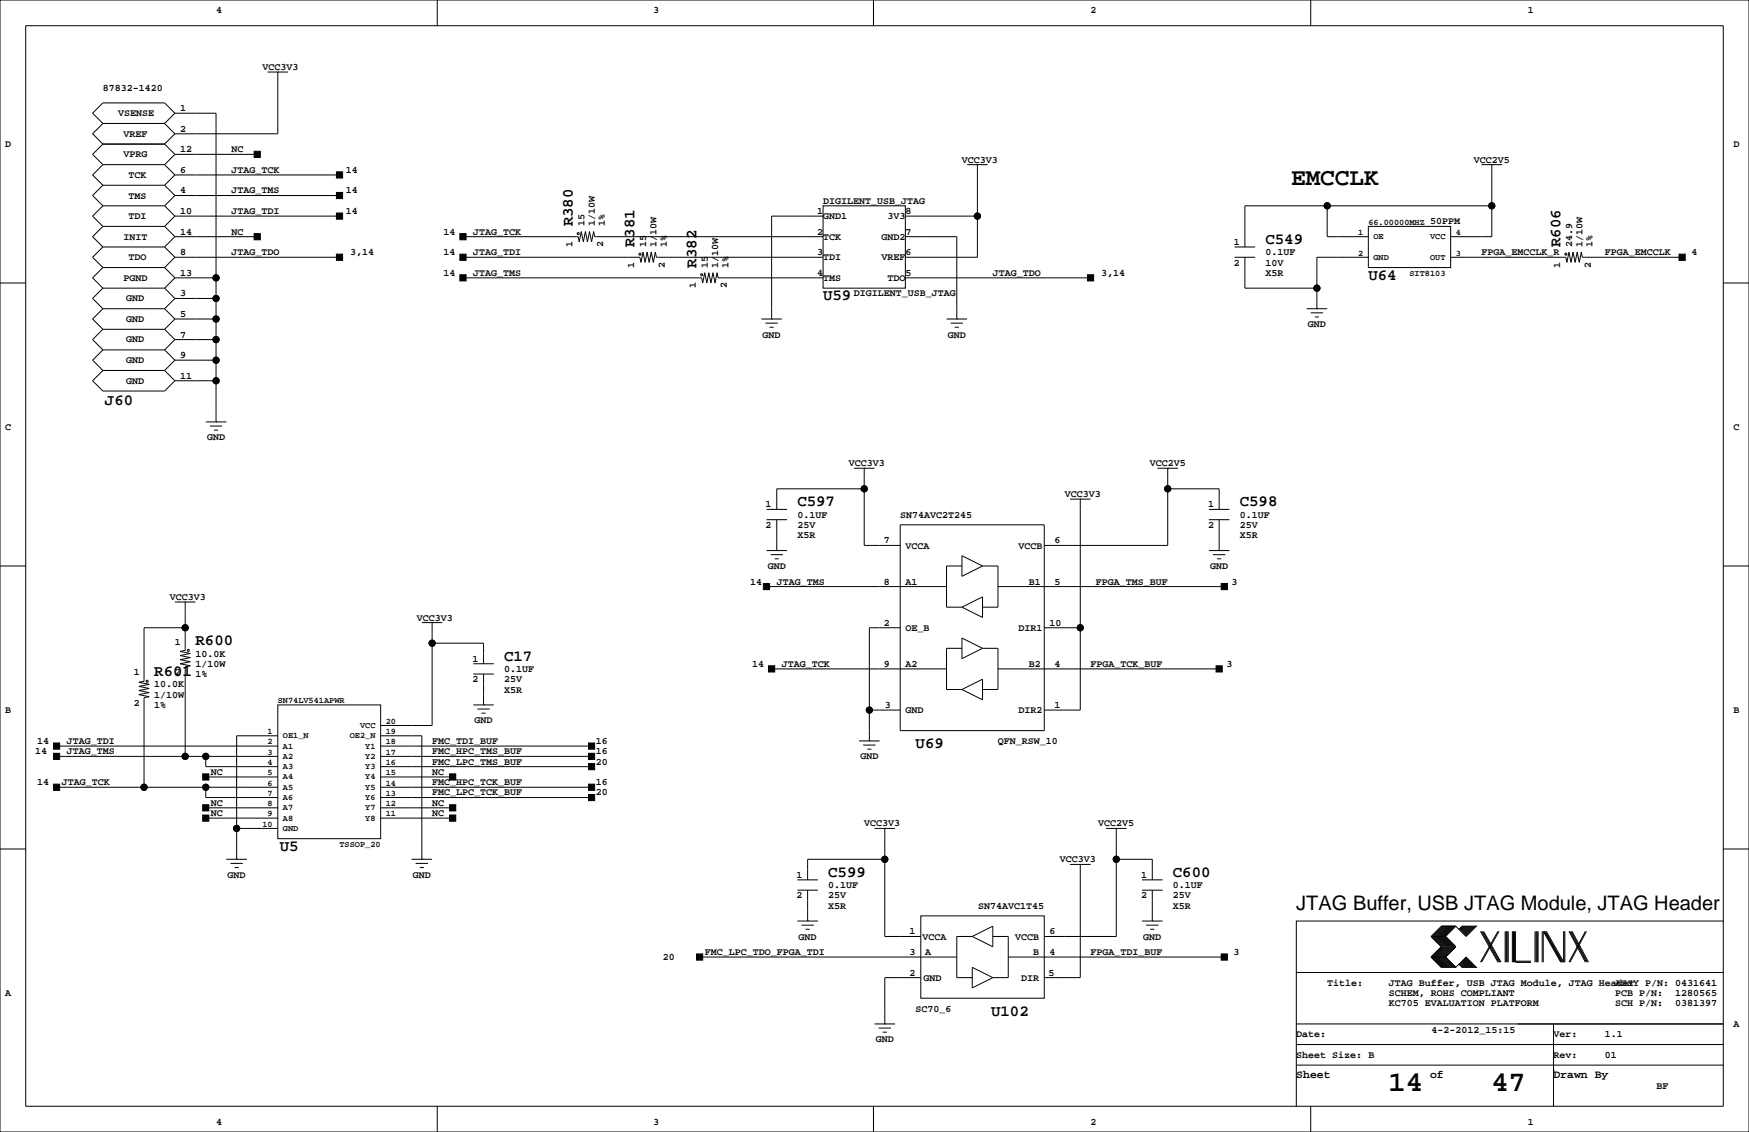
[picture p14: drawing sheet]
<svg xmlns="http://www.w3.org/2000/svg" width="432mm" height="279mm" viewBox="0 0 432 279" stroke-linecap="round" stroke-linejoin="round" font-family="sans-serif">
<defs><g id="words">
<g font-size="7.1">
<text x="342.8" y="269.3">14</text>
<text x="368.2" y="269.3">47</text>
</g>
<text font-size="6" x="318.8" y="45.8">EMCCLK</text>
<text font-size="4.9" x="320" y="224.6">JTAG Buffer, USB JTAG Module, JTAG Header</text>
<g font-size="3.9">
<text x="141.4" y="55.9" transform="rotate(-90 141.4 55.9)">R380</text>
<text x="156.7" y="61" transform="rotate(-90 156.7 61)">R381</text>
<text x="312.4" y="60.2">C549</text>
<text x="385.3" y="61" transform="rotate(-90 385.3 61)">R606</text>
<text x="171.9" y="66" transform="rotate(-90 171.9 66)">R382</text>
<text x="337.8" y="69.1">U64</text>
<text x="203.2" y="74.1">U59</text>
<text x="25.9" y="100">J60</text>
<text x="196.8" y="124.9">C597</text>
<text x="306.1" y="124.9">C598</text>
<text x="48.3" y="159.2">R600</text>
<text x="38.1" y="166.8">R601</text>
<text x="124.5" y="163">C17</text>
<text x="226.1" y="184.6">U69</text>
<text x="69.1" y="210">U5</text>
<text x="204.5" y="216.4">C599</text>
<text x="289.6" y="216.4">C600</text>
<text x="244.7" y="250.7">U102</text>
</g>
<g font-size="2.8">
<text x="320" y="266.1">Sheet</text>
<text x="353.1" y="266.1">of</text>
<text x="383.5" y="266.1">Drawn By</text>
</g>
<g font-size="2.5">
<text x="53.3" y="3.3">4</text>
<text x="161.3" y="3.3">3</text>
<text x="269.2" y="3.3">2</text>
<text x="377.2" y="3.3">1</text>
<text x="64.8" y="17.3">VCC3V3</text>
<text x="25.4" y="22.4">87832-1420</text>
<text x="29.2" y="28.7">VSENSE</text>
<text x="44.4" y="27.4">1</text>
<text x="30.5" y="33.8">VREF</text>
<text x="44.4" y="32.5">2</text>
<text x="1.3" y="36.3">D</text>
<text x="30.5" y="38.9">VPRG</text>
<text x="44.4" y="37.6">12</text>
<text x="57.1" y="37.6">NC</text>
<text x="237.5" y="40.1">VCC3V3</text>
<text x="363.9" y="40.1">VCC2V5</text>
<text x="428" y="36.3">D</text>
<text x="31.7" y="43.9">TCK</text>
<text x="44.4" y="42.7">6</text>
<text x="44.4" y="47.8">4</text>
<text x="57.1" y="47.8">JTAG_TMS</text>
<text x="57.1" y="42.7">JTAG_TCK</text>
<text x="85.4" y="47.8">14</text>
<text x="85.4" y="42.7">14</text>
<text x="31.7" y="49">TMS</text>
<text x="44.4" y="52.8">10</text>
<text x="57.1" y="52.8">JTAG_TDI</text>
<text x="85.4" y="52.8">14</text>
<text x="201.7" y="52.8">1</text>
<text x="203.2" y="50.3">DIGILENT_USB_JTAG</text>
<text x="223.5" y="52.8">8</text>
<text x="30.5" y="59.2">INIT</text>
<text x="31.7" y="54.1">TDI</text>
<text x="44.4" y="57.9">14</text>
<text x="57.1" y="57.9">NC</text>
<text x="109.5" y="57.9">14</text>
<text x="116.8" y="57.9">JTAG_TCK</text>
<text x="144.3" y="55.9" transform="rotate(-90 144.3 55.9)">15</text>
<text x="146.8" y="55.9" transform="rotate(-90 146.8 55.9)">1/10W</text>
<text x="149.4" y="55.9" transform="rotate(-90 149.4 55.9)">1%</text>
<text x="201.7" y="57.9">2</text>
<text x="203.2" y="54">GND1</text>
<text x="203.2" y="59.1">TCK</text>
<text x="217.6" y="59.1">GND2</text>
<text x="219.1" y="54">3V3</text>
<text x="223.5" y="57.9">7</text>
<text x="353.1" y="55.4">50PPM</text>
<text x="31.7" y="64.3">TDO</text>
<text x="44.4" y="63">8</text>
<text x="57.1" y="63">JTAG_TDO</text>
<text x="86.4" y="63">3,14</text>
<text x="109.5" y="63">14</text>
<text x="116.8" y="63">JTAG_TDI</text>
<text x="141.3" y="61" transform="rotate(-90 141.3 61)">1</text>
<text x="148.9" y="61" transform="rotate(-90 148.9 61)">2</text>
<text x="159.5" y="61" transform="rotate(-90 159.5 61)">15</text>
<text x="162.1" y="61" transform="rotate(-90 162.1 61)">1/10W</text>
<text x="164.6" y="61" transform="rotate(-90 164.6 61)">1%</text>
<text x="201.7" y="63">3</text>
<text x="203.2" y="64.2">TDI</text>
<text x="217.6" y="64.2">VREF</text>
<text x="223.5" y="63">6</text>
<text x="304.6" y="60.5">1</text>
<text x="304.6" y="65.5">2</text>
<text x="312.4" y="63">0.1UF</text>
<text x="312.4" y="65.5">10V</text>
<text x="365.8" y="63">FPGA_EMCCLK_R</text>
<text x="388.1" y="61" transform="rotate(-90 388.1 61)">24.9</text>
<text x="390.7" y="61" transform="rotate(-90 390.7 61)">1/10W</text>
<text x="393.2" y="61" transform="rotate(-90 393.2 61)">1%</text>
<text x="396.2" y="63">FPGA_EMCCLK</text>
<text x="417.6" y="63">4</text>
<text x="30.5" y="69.3">PGND</text>
<text x="44.4" y="68.1">13</text>
<text x="109.5" y="68.1">14</text>
<text x="116.8" y="68.1">JTAG_TMS</text>
<text x="156.6" y="66" transform="rotate(-90 156.6 66)">1</text>
<text x="164.2" y="66" transform="rotate(-90 164.2 66)">2</text>
<text x="171.8" y="71.1" transform="rotate(-90 171.8 71.1)">1</text>
<text x="174.8" y="66" transform="rotate(-90 174.8 66)">15</text>
<text x="177.3" y="66" transform="rotate(-90 177.3 66)">1/10W</text>
<text x="179.4" y="71.1" transform="rotate(-90 179.4 71.1)">2</text>
<text x="179.8" y="66" transform="rotate(-90 179.8 66)">1%</text>
<text x="201.7" y="68.1">4</text>
<text x="203.2" y="69.3">TMS</text>
<text x="219.1" y="69.3">TDO</text>
<text x="223.5" y="68.1">5</text>
<text x="245.1" y="68.1">JTAG_TDO</text>
<text x="271.9" y="68.1">3,14</text>
<text x="312.4" y="68.1">X5R</text>
<text x="385.2" y="66" transform="rotate(-90 385.2 66)">1</text>
<text x="392.8" y="66" transform="rotate(-90 392.8 66)">2</text>
<text x="31.1" y="74.4">GND</text>
<text x="44.4" y="73.2">3</text>
<text x="210.8" y="73.2">DIGILENT_USB_JTAG</text>
<text x="31.1" y="79.4">GND</text>
<text x="44.4" y="78.2">5</text>
<text x="44.4" y="83.3">7</text>
<text x="188.3" y="83.3">GND</text>
<text x="234" y="83.3">GND</text>
<text x="322.9" y="80.8">GND</text>
<text x="31.1" y="89.6">GND</text>
<text x="31.1" y="84.5">GND</text>
<text x="44.4" y="88.4">9</text>
<text x="31.1" y="94.7">GND</text>
<text x="44.4" y="93.5">11</text>
<text x="1.3" y="106.2">C</text>
<text x="428" y="106.2">C</text>
<text x="51.1" y="108.7">GND</text>
<text x="209.5" y="115.1">VCC3V3</text>
<text x="283.8" y="115.1">VCC2V5</text>
<text x="189" y="125.2">1</text>
<text x="262.9" y="122.7">VCC3V3</text>
<text x="298.2" y="125.2">1</text>
<text x="189" y="130.3">2</text>
<text x="196.8" y="127.8">0.1UF</text>
<text x="196.8" y="130.3">25V</text>
<text x="222.2" y="127.8">SN74AVC2T245</text>
<text x="298.2" y="130.3">2</text>
<text x="306.1" y="127.8">0.1UF</text>
<text x="306.1" y="130.3">25V</text>
<text x="196.8" y="132.8">X5R</text>
<text x="218.2" y="134.1">7</text>
<text x="223.5" y="135.4">VCCA</text>
<text x="251.5" y="135.4">VCCB</text>
<text x="260.3" y="134.1">6</text>
<text x="306.1" y="132.8">X5R</text>
<text x="189.5" y="140.5">GND</text>
<text x="298.8" y="140.5">GND</text>
<text x="41.9" y="148.1">VCC3V3</text>
<text x="185.2" y="144.3">14</text>
<text x="191.8" y="144.3">JTAG_TMS</text>
<text x="218.2" y="144.3">8</text>
<text x="223.5" y="144.3">A1</text>
<text x="254" y="144.3">B1</text>
<text x="260.3" y="144.3">5</text>
<text x="270.5" y="144.3">FPGA_TMS_BUF</text>
<text x="304.1" y="144.3">3</text>
<text x="102.9" y="153.2">VCC3V3</text>
<text x="218.2" y="154.4">2</text>
<text x="223.5" y="155.7">OE_B</text>
<text x="251.5" y="155.7">DIR1</text>
<text x="259.1" y="154.4">10</text>
<text x="43.2" y="159.1">1</text>
<text x="33" y="166.7">1</text>
<text x="43.2" y="166.7">2</text>
<text x="48.3" y="162.1">10.0K</text>
<text x="48.3" y="164.6">1/10W</text>
<text x="48.3" y="167.1">1%</text>
<text x="116.6" y="163.3">1</text>
<text x="124.5" y="165.9">0.1UF</text>
<text x="185.7" y="164.6">14</text>
<text x="193" y="164.6">JTAG_TCK</text>
<text x="218.2" y="164.6">9</text>
<text x="223.5" y="164.6">A2</text>
<text x="254" y="164.6">B2</text>
<text x="260.3" y="164.6">4</text>
<text x="269.2" y="164.6">FPGA_TCK_BUF</text>
<text x="302.8" y="164.6">3</text>
<text x="38.1" y="172.2">1/10W</text>
<text x="38.1" y="169.7">10.0K</text>
<text x="116.6" y="168.4">2</text>
<text x="124.5" y="168.4">25V</text>
<text x="124.5" y="170.9">X5R</text>
<text x="1.3" y="176">B</text>
<text x="33" y="174.3">2</text>
<text x="38.1" y="174.8">1%</text>
<text x="117.2" y="178.6">GND</text>
<text x="218.4" y="174.8">3</text>
<text x="223.5" y="176">GND</text>
<text x="251.5" y="176">DIR2</text>
<text x="260.3" y="174.8">1</text>
<text x="428" y="176">B</text>
<text x="9.2" y="183.6">14</text>
<text x="16.5" y="183.6">JTAG_TDI</text>
<text x="106.7" y="183.6">FMC_TDI_BUF</text>
<text x="147.1" y="183.6">16</text>
<text x="246.4" y="183.6">QFN_RSW_10</text>
<text x="8.7" y="186.2">14</text>
<text x="16.5" y="186.2">JTAG_TMS</text>
<text x="52.1" y="191.3">NC</text>
<text x="106.7" y="191.3">NC</text>
<text x="106.7" y="188.7">FMC_LPC_TMS_BUF</text>
<text x="106.7" y="186.2">FMC_HPC_TMS_BUF</text>
<text x="147.1" y="188.7">20</text>
<text x="147.1" y="186.2">16</text>
<text x="212.4" y="187.5">GND</text>
<text x="9.2" y="193.8">14</text>
<text x="15.2" y="193.8">JTAG_TCK</text>
<text x="106.7" y="196.3">FMC_LPC_TCK_BUF</text>
<text x="106.7" y="193.8">FMC_HPC_TCK_BUF</text>
<text x="147.1" y="196.3">20</text>
<text x="147.1" y="193.8">16</text>
<text x="52.1" y="201.4">NC</text>
<text x="52.1" y="198.9">NC</text>
<text x="106.7" y="201.4">NC</text>
<text x="106.7" y="198.9">NC</text>
<text x="213.4" y="204">VCC3V3</text>
<text x="271.1" y="204">VCC2V5</text>
<text x="261.6" y="212.9">VCC3V3</text>
<text x="56.2" y="216.7">GND</text>
<text x="101.9" y="216.7">GND</text>
<text x="196.6" y="216.7">1</text>
<text x="196.6" y="221.7">2</text>
<text x="204.5" y="219.2">0.1UF</text>
<text x="204.5" y="221.7">25V</text>
<text x="281.7" y="216.7">1</text>
<text x="281.7" y="221.7">2</text>
<text x="289.6" y="219.2">0.1UF</text>
<text x="289.6" y="221.7">25V</text>
<text x="204.5" y="224.3">X5R</text>
<text x="241.5" y="224.3">SN74AVC1T45</text>
<text x="289.6" y="224.3">X5R</text>
<text x="197.2" y="231.9">GND</text>
<text x="224.6" y="230.6">1</text>
<text x="227.8" y="231.9">VCCA</text>
<text x="250.6" y="231.9">VCCB</text>
<text x="259.1" y="230.6">6</text>
<text x="282.3" y="231.9">GND</text>
<text x="163.6" y="237">20</text>
<text x="174" y="235.7">FMC_LPC_TDO_FPGA_TDI</text>
<text x="224.6" y="235.7">3</text>
<text x="228.4" y="235.7">A</text>
<text x="255.1" y="235.7">B</text>
<text x="259.1" y="235.7">4</text>
<text x="269.2" y="235.7">FPGA_TDI_BUF</text>
<text x="304.6" y="235.7">3</text>
<text x="1.3" y="245.9">A</text>
<text x="224.6" y="240.8">2</text>
<text x="228" y="242.1">GND</text>
<text x="252.1" y="242.1">DIR</text>
<text x="258.9" y="240.8">5</text>
<text x="327.7" y="243.3">Title:</text>
<text x="342.9" y="245.9">SCHEM, ROHS COMPLIANT</text>
<text x="342.9" y="243.3">JTAG Buffer, USB JTAG Module, JTAG Header</text>
<text x="398.8" y="243.3">ASSY P/N: 0431641</text>
<text x="398.8" y="245.9">PCB P/N:</text>
<text x="413.6" y="245.9">1280565</text>
<text x="226.1" y="249.7">SC70_6</text>
<text x="342.9" y="248.4">KC705 EVALUATION PLATFORM</text>
<text x="398.8" y="248.4">SCH P/N:</text>
<text x="413.6" y="248.4">0381397</text>
<text x="216.2" y="257.3">GND</text>
<text x="320" y="256">Date:</text>
<text x="353.4" y="255">4-2-2012_15:15</text>
<text x="383.5" y="256">Ver:</text>
<text x="396.2" y="256">1.1</text>
<text x="428" y="253.5">A</text>
<text x="320" y="261.1">Sheet Size: B</text>
<text x="383.5" y="261.1">Rev:</text>
<text x="396.2" y="261.1">01</text>
<text x="408.9" y="268.7">BF</text>
<text x="53.3" y="277.6">4</text>
<text x="161.3" y="277.6">3</text>
<text x="269.2" y="277.6">2</text>
<text x="377.2" y="277.6">1</text>
</g>
<g font-size="2.1">
<text x="335.3" y="58">1</text>
<text x="337.8" y="55.4">66.00000MHZ</text>
<text x="339.1" y="59">OE</text>
<text x="353.1" y="59">VCC</text>
<text x="359.4" y="58">4</text>
<text x="335.3" y="63.1">2</text>
<text x="339.1" y="64.1">GND</text>
<text x="353.1" y="64.1">OUT</text>
<text x="359.4" y="63.1">3</text>
<text x="348" y="68.1">SIT8103</text>
<text x="68.6" y="173.6">SN74LV541APWR</text>
<text x="88.9" y="179.7">VCC</text>
<text x="95.2" y="178.6">20</text>
<text x="66" y="183.7">2</text>
<text x="66" y="181.2">1</text>
<text x="69.8" y="182.2">OE1_N</text>
<text x="69.8" y="184.7">A1</text>
<text x="86.4" y="182.2">OE2_N</text>
<text x="90.2" y="184.7">Y1</text>
<text x="95.2" y="181.2">19</text>
<text x="95.2" y="183.7">18</text>
<text x="66" y="186.3">3</text>
<text x="66" y="188.8">4</text>
<text x="66" y="191.3">5</text>
<text x="69.8" y="189.8">A3</text>
<text x="69.8" y="187.3">A2</text>
<text x="90.2" y="187.3">Y2</text>
<text x="90.2" y="189.8">Y3</text>
<text x="95.2" y="186.3">17</text>
<text x="95.2" y="188.8">16</text>
<text x="95.2" y="191.3">15</text>
<text x="66" y="193.9">6</text>
<text x="66" y="196.4">7</text>
<text x="69.8" y="192.4">A4</text>
<text x="69.8" y="194.9">A5</text>
<text x="69.8" y="197.4">A6</text>
<text x="90.2" y="192.4">Y4</text>
<text x="90.2" y="194.9">Y5</text>
<text x="90.2" y="197.4">Y6</text>
<text x="95.2" y="193.9">14</text>
<text x="95.2" y="196.4">13</text>
<text x="66" y="199">8</text>
<text x="66" y="201.5">9</text>
<text x="69.8" y="200">A7</text>
<text x="69.8" y="202.5">A8</text>
<text x="90.2" y="200">Y7</text>
<text x="90.2" y="202.5">Y8</text>
<text x="95.2" y="201.5">11</text>
<text x="95.2" y="199">12</text>
<text x="64.8" y="204">10</text>
<text x="69.8" y="205.1">GND</text>
<text x="83.8" y="209.1">TSSOP_20</text>
</g>
</g></defs>
<g fill="none" stroke="#000" stroke-width=".25">
<path d="M0 0h431.8v279.4h-431.8zM6.3 6.4h419.1v266.6h-419.1zM66 17.8h5.1M68.6 17.8h.1M68.6 17.8v15.2h-25.4M107.9 0v6.4M215.6 0v6.4M323.6 0v6.4M25.4 30.5l-2.5 2.5 2.5 2.6M25.4 35.6l-2.5 2.5 2.5 2.5M25.4 35.6h15.2M25.4 30.5h15.2"/>
<path d="M40.6 30.5l2.6 2.5M40.6 35.6l2.6 2.5M43.2 27.9h10.1v76.2M43.2 38.1h20.3M43.2 27.9l-2.6-2.5h-15.2l-2.5 2.5 2.5 2.6M43.2 38.1l-2.6 2.5M43.2 33l-2.6 2.6M43.2 27.9l-2.6 2.6M25.4 50.8h15.2M25.4 40.6h15.2M25.4 45.7h15.2M25.4 55.9l-2.5 2.5 2.5 2.6"/>
<path d="M25.4 50.8l-2.5 2.5 2.5 2.6M25.4 45.7l-2.5 2.6 2.5 2.5M25.4 40.6l-2.5 2.6 2.5 2.5M25.4 55.9h15.2M40.6 55.9l2.6 2.5M40.6 50.8l2.6 2.5M40.6 45.7l2.6 2.6M40.6 40.6l2.6 2.6M43.2 43.2h40.6M43.2 48.3h40.6M43.2 58.4h20.3M43.2 53.3h40.6"/>
<path d="M43.2 58.4l-2.6 2.6M43.2 53.3l-2.6 2.6M43.2 43.2l-2.6 2.5M43.2 48.3l-2.6 2.5M114.3 58.4h28.4l.3 1.3 .5-2.5 .5 2.5 .5-2.5 .5 2.5 .5-2.5 .5 2.5 .6-2.5 .2 1.2h56.4M203.2 50.8h20.3v20.3h-20.3zM203.2 53.3h-12.7v25.4M223.5 58.4h12.7v20.3M223.5 53.3h17.8M238.8 40.6h5M241.3 40.6h.1M241.3 40.6v22.9h-17.8"/>
<path d="M327.7 50.8v7.6h10.1M337.8 55.9h20.3v10.1h-20.3zM365.8 40.6h5M368.3 40.6h.1M368.3 50.8h-61v10.2M368.3 40.6v17.8h-10.2M0 69.8h6.3M25.4 71.1h15.2M25.4 76.2h15.2M25.4 61h15.2M25.4 66h15.2M25.4 66l-2.5 2.6 2.5 2.5"/>
<path d="M25.4 76.2l-2.5 2.5 2.5 2.6M25.4 71.1l-2.5 2.6 2.5 2.5M25.4 61l-2.5 2.5 2.5 2.5M40.6 76.2l2.6 2.5M40.6 61l2.6 2.5M40.6 66l2.6 2.6M40.6 71.1l2.6 2.6M43.2 68.6h10.1M43.2 73.7h10.1M43.2 78.7h10.1M43.2 63.5h40.6M43.2 68.6l-2.6 2.5"/>
<path d="M43.2 63.5l-2.6 2.5M43.2 78.7l-2.6 2.6M43.2 73.7l-2.6 2.5M114.3 68.6h58.9l.3 1.2 .5-2.5 .5 2.5 .5-2.5 .5 2.5 .5-2.5 .5 2.5 .5-2.5 .3 1.3h25.9M114.3 63.5h43.7l.2 1.3 .5-2.6 .6 2.6 .5-2.6 .5 2.6 .5-2.6 .5 2.6 .5-2.6 .3 1.3h41.1M188 78.7h5M189 79.8h3M190.5 78.7h.1M223.5 68.6h45.7M233.7 78.7h5.1M234.7 79.8h3M236.2 78.7h.1"/>
<path d="M304.8 63.5h5.1M304.8 61h5.1M307.3 63.5v7.6h17.8M322.6 76.2h5.1M323.6 77.2h3M324.6 78.2h1M325.1 76.2h.1M337.8 63.5h-12.7v12.7M358.1 63.5h28.5l.2 1.3 .5-2.6 .6 2.6 .5-2.6 .5 2.6 .5-2.6 .5 2.6 .5-2.6 .3 1.3h24.6M425.4 69.8h6.4M25.4 91.4h15.2M25.4 86.4h15.2"/>
<path d="M25.4 81.3h15.2M25.4 91.4l-2.5 2.6 2.5 2.5h15.2l2.6-2.5M25.4 86.4l-2.5 2.5 2.5 2.5M25.4 81.3l-2.5 2.5 2.5 2.6M40.6 91.4l2.6 2.6M40.6 86.4l2.6 2.5M40.6 81.3l2.6 2.5M43.2 88.9h10.1M43.2 94h10.1M43.2 83.8h10.1M43.2 88.9l-2.6 2.5M43.2 83.8l-2.6 2.6"/>
<path d="M190 80.8h1M235.7 80.8h1M50.8 104.1h5.1M51.8 105.2h3.1M52.8 106.2h1M53.3 104.1h.1M210.8 115.6h5.1M213.4 115.6h.1M213.4 115.6v19h8.8M285.8 115.6h5M288.3 115.6h.1M288.3 115.6v19h-30.5"/>
<path d="M0 139.7h6.3M189.2 135.9h5.1M189.2 128.3h5.1M189.2 125.7h5.1M190.2 136.9h3.1M191.3 137.9h1M191.8 135.9h.1M191.8 128.3v7.6M213.4 120.7h-21.6v5M222.2 129.5h35.6v50.8h-35.6zM237.5 137.2l5.1 2.5-5.1 2.5zM237.5 139.7h-3.8v10.2h3.8"/>
<path d="M242.6 139.7h3.8v10.2h-3.8M264.2 123.2h5M266.7 123.2h.1M266.7 123.2v52.1h-8.9M288.3 120.7h12.7v5M298.4 135.9h5.1M298.4 128.3h5.1M298.4 125.7h5.1M299.5 136.9h3M300.5 137.9h1M301 135.9h.1M301 128.3v7.6"/>
<path d="M425.4 139.7h6.4M43.2 148.6h5.1M45.7 148.6h.1M45.7 148.6v11.9l-1.3 .3 2.6 .5-2.6 .5 2.6 .5-2.6 .5 2.6 .5-2.6 .5 2.6 .5-1.3 .3v22.1M45.7 154.9h-10.1v13.2l-1.3 .3 2.5 .5-2.5 .5 2.5 .5-2.5 .5 2.5 .5-2.5 .5 2.5 .6-1.2 .2v22.1M104.1 153.7h5.1M106.7 153.7h.1M106.7 153.7v25.4h-12.7M106.7 158.8h12.7v5M189.2 144.8h44.5M222.2 154.9h-7.6v28M237.5 157.5l5.1 2.5-5.1 2.6z"/>
<path d="M237.5 149.9l5.1-2.6v5.1zM246.4 144.8h55.9M257.8 154.9h8.9M68.6 174h25.4v33h-25.4zM116.8 174h5.1M116.8 166.4h5.1M116.8 163.8h5.1M117.9 175h3M118.9 176h1M119.4 174h.1M119.4 166.4v7.6M190.5 165.1h43.2"/>
<path d="M214.6 175.3h7.6M237.5 170.2l5.1-2.6v5.1zM237.5 160h-3.8v10.2h3.8M242.6 160h3.8v10.2h-3.8M246.4 165.1h54.6M14 184.1h54.6M14 186.7h54.6M14 194.3h54.6M50.8 199.4h17.8M50.8 191.8h17.8M50.8 186.7v2.5h17.8M50.8 194.3v2.5h17.8"/>
<path d="M68.6 181.6h-10.2v30.5M94 199.4h17.8M94 191.8h17.8M94 181.6h10.1v30.5M94 184.1h52M94 186.7h52M94 189.2h52M94 194.3h52M94 196.8h52M212.1 182.9h5.1M213.1 183.9h3.1M214.1 184.9h1"/>
<path d="M214.6 182.9h.1M0 209.5h6.3M50.8 201.9h17.8M55.9 212.1h5.1M56.9 213.1h3M57.9 214.1h1M58.4 212.1h.1M58.4 204.5h10.2M94 201.9h17.8M101.6 212.1h5.1M102.6 213.1h3.1M103.6 214.1h1"/>
<path d="M104.1 212.1h.1M196.8 219.7h5.1M196.8 217.2h5.1M199.4 219.7v7.6M215.9 204.5h5.1M218.4 204.5h.1M218.4 204.5v26.6h8.9M218.4 212.1h-19v5.1M264.2 213.4h5M266.7 213.4h.1M266.7 213.4v27.9h-8.9M273 204.5h5.1"/>
<path d="M275.6 204.5h.1M275.6 212.1h8.9v5.1M275.6 204.5v26.6h-17.8M281.9 219.7h5.1M281.9 217.2h5.1M284.5 219.7v7.6M425.4 209.5h6.4M172.7 236.2h63.5M196.8 227.3h5.1M197.9 228.3h3M198.9 229.4h1M199.4 227.3h.1"/>
<path d="M227.3 226.1h30.5v20.3h-30.5zM240 231.1h-3.8v10.2h3.8M240 231.1l5.1-2.5v5.1zM240 238.8l5.1 2.5-5.1 2.5zM245.1 231.1h3.8v10.2h-3.8M248.9 236.2h53.4M281.9 227.3h5.1M283 228.3h3M284 229.4h1M284.5 227.3h.1M353.3 231.1h3.6M353.3 236.2h3.6"/>
<path d="M353.3 236.2l2.6 2.6h3.5M353.3 231.1l2.6 2.6-2.6 2.5M356.1 228.6l-2.5 2.5 2.5 2.6-2.5 2.5 2.5 2.6M356.4 228.6l-2.6 2.5 2.6 2.6-2.6 2.5 2.6 2.6M356.6 228.6l-2.5 2.5 2.5 2.6-2.5 2.5 2.5 2.6M356.9 228.6l-2.6 2.5 2.6 2.6-2.6 2.5 2.6 2.6M356.9 231.1l2.5 2.6-2.5 2.5M356.9 236.2l2.5 2.6M357.1 228.6l-2.5 2.5 2.5 2.6-2.5 2.5 2.5 2.6M357.4 228.6l-2.6 2.5 2.6 2.6-2.6 2.5 2.6 2.6M357.6 228.6l-2.5 2.5 2.5 2.6-2.5 2.5 2.5 2.6M357.9 228.6l-2.6 2.5 2.6 2.6-2.6 2.5 2.6 2.6"/>
<path d="M358.1 228.6l-2.5 2.5 2.5 2.6-2.5 2.5 2.5 2.6M358.4 228.6l-2.5 2.5 2.5 2.6-2.5 2.5 2.5 2.6M358.6 228.6l-2.5 2.5 2.5 2.6-2.5 2.5 2.5 2.6M358.9 228.6l-2.5 2.5 2.5 2.6-2.5 2.5 2.5 2.6M359.2 228.6l-2.6 2.5 2.6 2.6-2.6 2.5 2.6 2.6M359.4 228.6l2.5 2.5 2.6-2.5h-3.6l-.7 .8M359.4 228.6h-3.5l-2.6 2.5M359.4 228.6l-2.5 2.5M360.2 238l.7 .8h3.6l-2.6-2.6-2.5 2.6M360.4 237.7l1 1.1M360.4 238l.8 .8M360.7 237.5l1.2 1.3"/>
<path d="M360.7 237.7l1 1.1M360.9 237.2l1.6 1.6M360.9 237.5l1.3 1.3M361.2 237l1.8 1.8M361.2 237.2l1.5 1.6M361.2 228.6l-.8 .8M361.4 236.7l2.1 2.1M361.4 237l1.8 1.8M361.4 228.6l-1 1M361.7 236.5l2.3 2.3M361.7 236.7l2 2.1M361.7 228.6l-1 1"/>
<path d="M361.9 236.5l2.3 2.3M361.9 228.6l-1.2 1.3M362.2 228.6l-1.3 1.3M362.5 228.6l-1.6 1.5M362.7 228.6l-1.5 1.5M363 228.6l-1.8 1.8M363.2 228.6l-1.8 1.8M363.5 228.6l-2.1 2M363.7 228.6l-2 2M364 228.6l-2.3 2.3M364.2 228.6l-2.3 2.3M365.5 229.9l4.3 7.6"/>
<path d="M365.8 229.9l4.3 7.6M366 229.9l4.3 7.6M366.3 229.9l4.3 7.6M369.8 229.9l-4.3 7.6M370.1 229.9l-4.3 7.6M371.6 229.9v7.6M371.9 229.9v7.6M372.1 229.9v7.6M372.4 229.9v7.6M373.4 229.9v7.6M373.6 229.9v7.6M373.9 229.9v7.6"/>
<path d="M374.1 229.9v7.6h3.9M374.1 237.2h3.9M379 229.9v7.6M379.2 229.9v7.6M379.5 229.9v7.6M379.7 229.9v7.6M380.7 229.9v7.6M381 237.5v-7.6l4.3 7.6M381.3 229.9l4.3 7.6M381.5 229.9l4.3 7.6M381.8 229.9l4.3 7.6v-7.6M386.3 229.9v7.6"/>
<path d="M387.3 229.9l4.1 7.6M387.6 229.9l4.1 7.6M387.9 229.9l4 7.6M388.1 229.9l4.1 7.6M391.4 229.9l-4.1 7.6M391.7 229.9l-4.1 7.6M425.4 227.3h-105.4v35.6M215.9 252.7h5.1M216.9 253.7h3.1M217.9 254.8h1M218.4 252.7h.1M227.3 241.3h-8.9v11.4"/>
<path d="M320 252.7h105.4M320 257.8h105.4M320 240h105.4M383.5 252.7v20.3M107.9 273v6.4M215.6 273v6.4M320 262.9v10.1M320 262.9h105.4M323.6 273v6.4M383.5 264.2h.1"/>
<circle cx="142.7" cy="57.7" r=".25"/>
<circle cx="241.3" cy="53.3" r=".76"/>
<circle cx="327.7" cy="50.8" r=".76"/>
<circle cx="368.3" cy="50.8" r=".76"/>
<circle cx="53.3" cy="78.7" r=".76"/>
<circle cx="53.3" cy="73.7" r=".76"/>
<circle cx="53.3" cy="68.6" r=".76"/>
<circle cx="158" cy="62.7" r=".25"/>
<circle cx="173.2" cy="67.8" r=".25"/>
<circle cx="325.1" cy="71.1" r=".76"/>
<circle cx="386.6" cy="62.7" r=".25"/>
<circle cx="53.3" cy="94" r=".76"/>
<circle cx="53.3" cy="83.8" r=".76"/>
<circle cx="53.3" cy="88.9" r=".76"/>
<circle cx="213.4" cy="120.6" r=".76"/>
<circle cx="288.3" cy="120.6" r=".76"/>
<circle cx="45.7" cy="154.9" r=".76"/>
<circle cx="106.7" cy="158.7" r=".76"/>
<circle cx="266.7" cy="154.9" r=".76"/>
<circle cx="36.3" cy="168.1" r=".25"/>
<circle cx="46.5" cy="160.5" r=".25"/>
<circle cx="214.6" cy="175.3" r=".76"/>
<circle cx="35.6" cy="194.3" r=".76"/>
<circle cx="45.7" cy="186.7" r=".76"/>
<circle cx="50.8" cy="194.3" r=".76"/>
<circle cx="50.8" cy="186.7" r=".76"/>
<circle cx="58.4" cy="204.5" r=".76"/>
<circle cx="218.4" cy="212.1" r=".76"/>
<circle cx="275.6" cy="212.1" r=".76"/>
</g>
<g fill="#000" stroke="#000" stroke-width=".25">
<path d="M62.7 37.3h1.6v1.6h-1.6z" fill-rule="evenodd"/>
<path d="M62.7 57.7h1.6v1.5h-1.6z" fill-rule="evenodd"/>
<path d="M83.1 42.4h1.5v1.5h-1.5z" fill-rule="evenodd"/>
<path d="M83.1 47.5h1.5v1.5h-1.5z" fill-rule="evenodd"/>
<path d="M83.1 52.6h1.5v1.5h-1.5z" fill-rule="evenodd"/>
<path d="M113.5 57.7h1.6v1.5h-1.6z" fill-rule="evenodd"/>
<path d="M83.1 62.7h1.5v1.6h-1.5z" fill-rule="evenodd"/>
<path d="M113.5 62.7h1.6v1.6h-1.6z" fill-rule="evenodd"/>
<path d="M113.5 67.8h1.6v1.5h-1.6z" fill-rule="evenodd"/>
<path d="M268.5 67.8h1.5v1.5h-1.5z" fill-rule="evenodd"/>
<path d="M414.5 62.7h1.6v1.6h-1.6z" fill-rule="evenodd"/>
<path d="M188.5 144h1.5v1.5h-1.5z" fill-rule="evenodd"/>
<path d="M301.5 144h1.5v1.5h-1.5z" fill-rule="evenodd"/>
<path d="M189.7 164.3h1.6v1.6h-1.6z" fill-rule="evenodd"/>
<path d="M300.2 164.3h1.6v1.6h-1.6z" fill-rule="evenodd"/>
<path d="M13.2 183.4h1.5v1.5h-1.5z" fill-rule="evenodd"/>
<path d="M13.2 193.5h1.5v1.6h-1.5z" fill-rule="evenodd"/>
<path d="M13.2 185.9h1.5v1.6h-1.5z" fill-rule="evenodd"/>
<path d="M50 191h1.6v1.5h-1.6z" fill-rule="evenodd"/>
<path d="M111 191h1.5v1.5h-1.5z" fill-rule="evenodd"/>
<path d="M145.3 183.4h1.5v1.5h-1.5z" fill-rule="evenodd"/>
<path d="M145.3 185.9h1.5v1.6h-1.5z" fill-rule="evenodd"/>
<path d="M145.3 188.5h1.5v1.5h-1.5z" fill-rule="evenodd"/>
<path d="M145.3 193.5h1.5v1.6h-1.5z" fill-rule="evenodd"/>
<path d="M145.3 196.1h1.5v1.5h-1.5z" fill-rule="evenodd"/>
<path d="M50 198.6h1.6v1.6h-1.6z" fill-rule="evenodd"/>
<path d="M50 201.2h1.6v1.5h-1.6z" fill-rule="evenodd"/>
<path d="M111 198.6h1.5v1.6h-1.5z" fill-rule="evenodd"/>
<path d="M111 201.2h1.5v1.5h-1.5z" fill-rule="evenodd"/>
<path d="M172 235.5h1.5v1.5h-1.5z" fill-rule="evenodd"/>
<path d="M301.5 235.5h1.5v1.5h-1.5z" fill-rule="evenodd"/>
<circle cx="241.3" cy="53.3" r=".76"/>
<circle cx="327.7" cy="50.8" r=".76"/>
<circle cx="368.3" cy="50.8" r=".76"/>
<circle cx="53.3" cy="78.7" r=".76"/>
<circle cx="53.3" cy="73.7" r=".76"/>
<circle cx="53.3" cy="68.6" r=".76"/>
<circle cx="325.1" cy="71.1" r=".76"/>
<circle cx="53.3" cy="94" r=".76"/>
<circle cx="53.3" cy="83.8" r=".76"/>
<circle cx="53.3" cy="88.9" r=".76"/>
<circle cx="213.4" cy="120.6" r=".76"/>
<circle cx="288.3" cy="120.6" r=".76"/>
<circle cx="45.7" cy="154.9" r=".76"/>
<circle cx="106.7" cy="158.7" r=".76"/>
<circle cx="266.7" cy="154.9" r=".76"/>
<circle cx="214.6" cy="175.3" r=".76"/>
<circle cx="35.6" cy="194.3" r=".76"/>
<circle cx="45.7" cy="186.7" r=".76"/>
<circle cx="50.8" cy="194.3" r=".76"/>
<circle cx="50.8" cy="186.7" r=".76"/>
<circle cx="58.4" cy="204.5" r=".76"/>
<circle cx="218.4" cy="212.1" r=".76"/>
<circle cx="275.6" cy="212.1" r=".76"/>
</g>
<use href="#words"/>
</svg>
